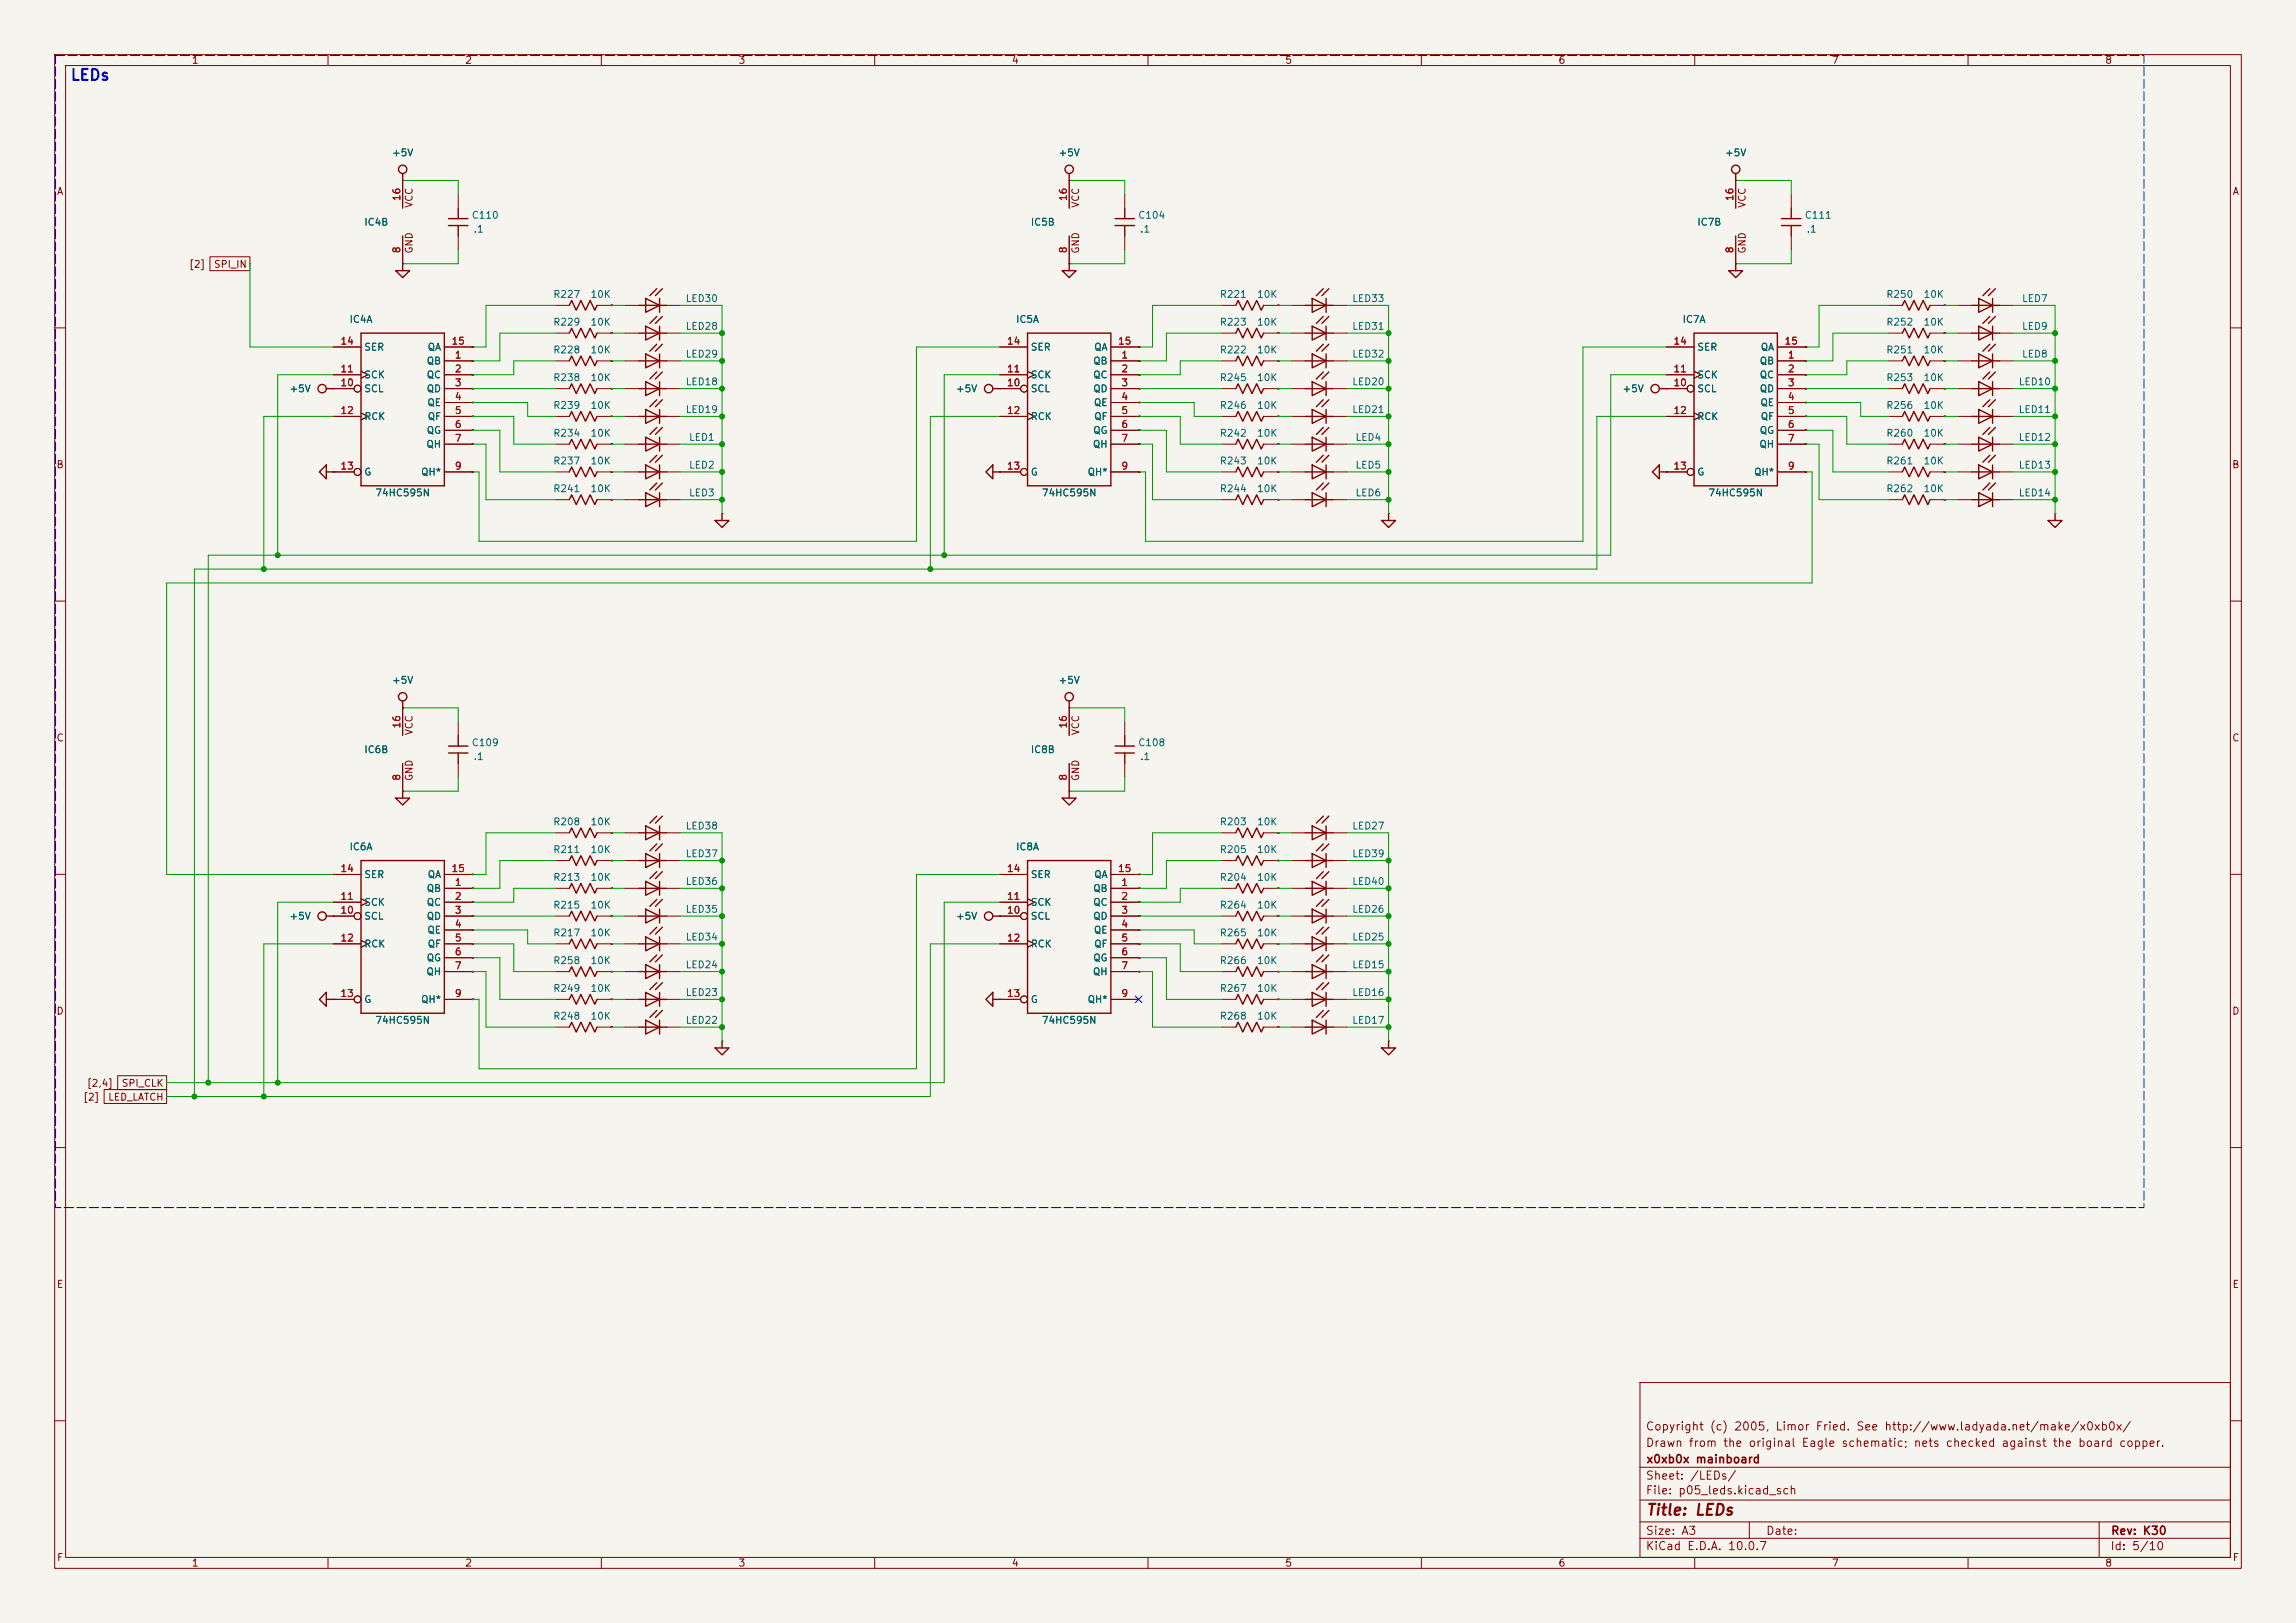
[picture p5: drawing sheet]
<svg xmlns="http://www.w3.org/2000/svg" width="420mm" height="297mm" viewBox="0 0 420 297" stroke-linecap="round" stroke-linejoin="round" font-family="sans-serif">
<defs><g id="words">
<text font-size="2" fill="#0000c2" x="12.8" y="15.2">LEDs</text>
<text font-size="2" fill="#840000" x="301" y="277.8">Title: LEDs</text>
<g font-size="1.5" fill="#840000">
<text x="300.9" y="262.1">Copyright (c) 2005, Limor Fried. See http://www.ladyada.net/make/x0xb0x/</text>
<text x="300.9" y="265.1">Drawn from the original Eagle schematic; nets checked against the board copper.</text>
<text x="301" y="268.1">x0xb0x mainboard</text>
<text x="300.9" y="273.8">File: p05_leds.kicad_sch</text>
<text x="300.9" y="271.1">Sheet: /LEDs/</text>
<text x="300.9" y="281.2">Size: A3</text>
<text x="322.9" y="281.2">Date:</text>
<text x="386" y="281.2">Rev: K30</text>
<text x="300.9" y="284">KiCad E.D.A. 10.0.7</text>
<text x="385.9" y="284">Id: 5/10</text>
</g>
<g font-size="1.3" fill="#840000">
<text x="35" y="12">1</text>
<text x="85" y="12">2</text>
<text x="135" y="12">3</text>
<text x="185" y="12">4</text>
<text x="235" y="12">5</text>
<text x="285" y="12">6</text>
<text x="335" y="12">7</text>
<text x="385" y="12">8</text>
<text x="10.3" y="36">A</text>
<text x="408.3" y="36">A</text>
<text x="75.8" y="38.1" transform="rotate(-90 75.8 38.1)">VCC</text>
<text x="197.7" y="38.1" transform="rotate(-90 197.7 38.1)">VCC</text>
<text x="319.6" y="38.1" transform="rotate(-90 319.6 38.1)">VCC</text>
<text x="75.8" y="46.5" transform="rotate(-90 75.8 46.5)">GND</text>
<text x="197.7" y="46.5" transform="rotate(-90 197.7 46.5)">GND</text>
<text x="319.6" y="46.5" transform="rotate(-90 319.6 46.5)">GND</text>
<text x="34.5" y="49.3">[2]</text>
<text x="39" y="49.3">SPI_IN</text>
<text x="10.2" y="86">B</text>
<text x="408.2" y="86">B</text>
<text x="10.2" y="136">C</text>
<text x="75.8" y="134.6" transform="rotate(-90 75.8 134.6)">VCC</text>
<text x="197.7" y="134.6" transform="rotate(-90 197.7 134.6)">VCC</text>
<text x="408.2" y="136">C</text>
<text x="75.8" y="143" transform="rotate(-90 75.8 143)">GND</text>
<text x="197.7" y="143" transform="rotate(-90 197.7 143)">GND</text>
<text x="10.2" y="186">D</text>
<text x="408.2" y="186">D</text>
<text x="15.1" y="201.7">[2]</text>
<text x="15.8" y="199.2">[2,4]</text>
<text x="19.7" y="201.7">LED_LATCH</text>
<text x="22.2" y="199.2">SPI_CLK</text>
<text x="10.3" y="236">E</text>
<text x="408.3" y="236">E</text>
<text x="10.3" y="286">F</text>
<text x="35" y="287">1</text>
<text x="85" y="287">2</text>
<text x="135" y="287">3</text>
<text x="185" y="287">4</text>
<text x="235" y="287">5</text>
<text x="285" y="287">6</text>
<text x="335" y="287">7</text>
<text x="385" y="287">8</text>
<text x="408.3" y="286">F</text>
</g>
<g font-size="1.3" fill="#006464">
<text x="71.6" y="28.9">+5V</text>
<text x="193.5" y="28.9">+5V</text>
<text x="315.4" y="28.9">+5V</text>
<text x="66.5" y="41.6">IC4B</text>
<text x="86.2" y="40.3">C110</text>
<text x="188.4" y="41.6">IC5B</text>
<text x="208.1" y="40.3">C104</text>
<text x="310.4" y="41.6">IC7B</text>
<text x="330" y="40.3">C111</text>
<text x="86.5" y="42.9">.1</text>
<text x="208.4" y="42.9">.1</text>
<text x="330.4" y="42.9">.1</text>
<text x="63.8" y="59.4">IC4A</text>
<text x="101.1" y="59.9">R229</text>
<text x="101.1" y="54.8">R227</text>
<text x="107.9" y="59.9">10K</text>
<text x="107.9" y="54.8">10K</text>
<text x="125.3" y="55.6">LED30</text>
<text x="185.7" y="59.4">IC5A</text>
<text x="223" y="59.9">R223</text>
<text x="223" y="54.8">R221</text>
<text x="229.8" y="59.9">10K</text>
<text x="229.8" y="54.8">10K</text>
<text x="247.2" y="55.6">LED33</text>
<text x="307.7" y="59.4">IC7A</text>
<text x="344.9" y="59.9">R252</text>
<text x="344.9" y="54.8">R250</text>
<text x="351.7" y="59.9">10K</text>
<text x="351.7" y="54.8">10K</text>
<text x="369.8" y="55.6">LED7</text>
<text x="66.5" y="64.5">SER</text>
<text x="78.1" y="64.5">QA</text>
<text x="101.1" y="65">R228</text>
<text x="107.9" y="65">10K</text>
<text x="125.3" y="60.7">LED28</text>
<text x="125.3" y="65.7">LED29</text>
<text x="188.4" y="64.5">SER</text>
<text x="200" y="64.5">QA</text>
<text x="223" y="65">R222</text>
<text x="229.8" y="65">10K</text>
<text x="247.2" y="65.7">LED32</text>
<text x="247.2" y="60.7">LED31</text>
<text x="310.4" y="64.5">SER</text>
<text x="322" y="64.5">QA</text>
<text x="344.9" y="65">R251</text>
<text x="351.7" y="65">10K</text>
<text x="369.8" y="65.7">LED8</text>
<text x="369.8" y="60.7">LED9</text>
<text x="66.5" y="69.5">SCK</text>
<text x="77.9" y="67">QB</text>
<text x="77.9" y="69.5">QC</text>
<text x="101.1" y="70.1">R238</text>
<text x="107.9" y="70.1">10K</text>
<text x="125.3" y="70.8">LED18</text>
<text x="188.4" y="69.5">SCK</text>
<text x="199.9" y="67">QB</text>
<text x="199.9" y="69.5">QC</text>
<text x="223" y="70.1">R245</text>
<text x="229.8" y="70.1">10K</text>
<text x="247.2" y="70.8">LED20</text>
<text x="310.4" y="69.5">SCK</text>
<text x="321.8" y="67">QB</text>
<text x="321.8" y="69.5">QC</text>
<text x="344.9" y="70.1">R253</text>
<text x="351.7" y="70.1">10K</text>
<text x="369.2" y="70.8">LED10</text>
<text x="52.8" y="72.1">+5V</text>
<text x="66.5" y="72.1">SCL</text>
<text x="66.5" y="77.2">RCK</text>
<text x="77.9" y="72.1">QD</text>
<text x="78.1" y="74.6">QE</text>
<text x="78.1" y="77.2">QF</text>
<text x="101.1" y="75.1">R239</text>
<text x="107.9" y="75.1">10K</text>
<text x="125.3" y="75.9">LED19</text>
<text x="174.8" y="72.1">+5V</text>
<text x="188.4" y="72.1">SCL</text>
<text x="188.4" y="77.2">RCK</text>
<text x="199.9" y="72.1">QD</text>
<text x="200" y="74.6">QE</text>
<text x="200" y="77.2">QF</text>
<text x="223" y="75.1">R246</text>
<text x="229.8" y="75.1">10K</text>
<text x="247.2" y="75.9">LED21</text>
<text x="296.7" y="72.1">+5V</text>
<text x="310.4" y="72.1">SCL</text>
<text x="310.4" y="77.2">RCK</text>
<text x="321.8" y="72.1">QD</text>
<text x="321.9" y="74.6">QE</text>
<text x="322" y="77.2">QF</text>
<text x="344.9" y="75.1">R256</text>
<text x="351.7" y="75.1">10K</text>
<text x="369.2" y="75.9">LED11</text>
<text x="77.9" y="82.2">QH</text>
<text x="77.9" y="79.7">QG</text>
<text x="101.1" y="80.2">R234</text>
<text x="107.9" y="80.2">10K</text>
<text x="125.9" y="81">LED1</text>
<text x="199.8" y="82.2">QH</text>
<text x="199.9" y="79.7">QG</text>
<text x="223" y="80.2">R242</text>
<text x="229.8" y="80.2">10K</text>
<text x="247.8" y="81">LED4</text>
<text x="321.7" y="82.2">QH</text>
<text x="321.8" y="79.7">QG</text>
<text x="344.9" y="80.2">R260</text>
<text x="351.7" y="80.2">10K</text>
<text x="369.2" y="81">LED12</text>
<text x="66.5" y="87.3">G</text>
<text x="76.9" y="87.3">QH*</text>
<text x="101.1" y="85.3">R237</text>
<text x="107.9" y="85.3">10K</text>
<text x="125.9" y="86.1">LED2</text>
<text x="188.4" y="87.3">G</text>
<text x="198.8" y="87.3">QH*</text>
<text x="223" y="85.3">R243</text>
<text x="229.8" y="85.3">10K</text>
<text x="247.8" y="86.1">LED5</text>
<text x="310.4" y="87.3">G</text>
<text x="320.8" y="87.3">QH*</text>
<text x="344.9" y="85.3">R261</text>
<text x="351.7" y="85.3">10K</text>
<text x="369.2" y="86.1">LED13</text>
<text x="68.5" y="91.1">74HC595N</text>
<text x="101.1" y="90.4">R241</text>
<text x="107.9" y="90.4">10K</text>
<text x="125.9" y="91.1">LED3</text>
<text x="190.5" y="91.1">74HC595N</text>
<text x="223" y="90.4">R244</text>
<text x="229.8" y="90.4">10K</text>
<text x="247.8" y="91.1">LED6</text>
<text x="312.4" y="91.1">74HC595N</text>
<text x="344.9" y="90.4">R262</text>
<text x="351.7" y="90.4">10K</text>
<text x="369.2" y="91.1">LED14</text>
<text x="71.6" y="125.4">+5V</text>
<text x="193.5" y="125.4">+5V</text>
<text x="86.2" y="136.9">C109</text>
<text x="208.1" y="136.9">C108</text>
<text x="66.5" y="138.1">IC6B</text>
<text x="86.5" y="139.4">.1</text>
<text x="188.4" y="138.1">IC8B</text>
<text x="208.4" y="139.4">.1</text>
<text x="63.8" y="155.9">IC6A</text>
<text x="101.1" y="151.3">R208</text>
<text x="107.9" y="151.3">10K</text>
<text x="125.3" y="152.1">LED38</text>
<text x="185.7" y="155.9">IC8A</text>
<text x="223" y="151.3">R203</text>
<text x="229.8" y="151.3">10K</text>
<text x="247.2" y="152.1">LED27</text>
<text x="66.5" y="161">SER</text>
<text x="78.1" y="161">QA</text>
<text x="101.1" y="161.5">R213</text>
<text x="101.1" y="156.4">R211</text>
<text x="107.9" y="161.5">10K</text>
<text x="107.9" y="156.4">10K</text>
<text x="125.3" y="157.2">LED37</text>
<text x="188.4" y="161">SER</text>
<text x="200" y="161">QA</text>
<text x="223" y="161.5">R204</text>
<text x="223" y="156.4">R205</text>
<text x="229.8" y="161.5">10K</text>
<text x="229.8" y="156.4">10K</text>
<text x="247.2" y="157.2">LED39</text>
<text x="66.5" y="166.1">SCK</text>
<text x="77.9" y="163.5">QB</text>
<text x="77.9" y="166.1">QC</text>
<text x="101.1" y="166.6">R215</text>
<text x="107.9" y="166.6">10K</text>
<text x="125.3" y="167.3">LED35</text>
<text x="125.3" y="162.3">LED36</text>
<text x="188.4" y="166.1">SCK</text>
<text x="199.9" y="163.5">QB</text>
<text x="199.9" y="166.1">QC</text>
<text x="223" y="166.6">R264</text>
<text x="229.8" y="166.6">10K</text>
<text x="247.2" y="167.3">LED26</text>
<text x="247.2" y="162.3">LED40</text>
<text x="52.8" y="168.6">+5V</text>
<text x="66.5" y="168.6">SCL</text>
<text x="66.5" y="173.7">RCK</text>
<text x="77.9" y="168.6">QD</text>
<text x="78.1" y="171.1">QE</text>
<text x="78.1" y="173.7">QF</text>
<text x="101.1" y="171.7">R217</text>
<text x="107.9" y="171.7">10K</text>
<text x="125.3" y="172.4">LED34</text>
<text x="174.8" y="168.6">+5V</text>
<text x="188.4" y="168.6">SCL</text>
<text x="188.4" y="173.7">RCK</text>
<text x="199.9" y="168.6">QD</text>
<text x="200" y="171.1">QE</text>
<text x="200" y="173.7">QF</text>
<text x="223" y="171.7">R265</text>
<text x="229.8" y="171.7">10K</text>
<text x="247.2" y="172.4">LED25</text>
<text x="77.9" y="178.8">QH</text>
<text x="77.9" y="176.2">QG</text>
<text x="101.1" y="176.7">R258</text>
<text x="107.9" y="176.7">10K</text>
<text x="125.3" y="177.5">LED24</text>
<text x="199.8" y="178.8">QH</text>
<text x="199.9" y="176.2">QG</text>
<text x="223" y="176.7">R266</text>
<text x="229.8" y="176.7">10K</text>
<text x="247.2" y="177.5">LED15</text>
<text x="66.5" y="183.8">G</text>
<text x="76.9" y="183.8">QH*</text>
<text x="101.1" y="181.8">R249</text>
<text x="107.9" y="181.8">10K</text>
<text x="125.3" y="182.6">LED23</text>
<text x="188.4" y="183.8">G</text>
<text x="198.8" y="183.8">QH*</text>
<text x="223" y="181.8">R267</text>
<text x="229.8" y="181.8">10K</text>
<text x="247.2" y="182.6">LED16</text>
<text x="68.5" y="187.7">74HC595N</text>
<text x="101.1" y="186.9">R248</text>
<text x="107.9" y="186.9">10K</text>
<text x="125.3" y="187.7">LED22</text>
<text x="190.5" y="187.7">74HC595N</text>
<text x="223" y="186.9">R268</text>
<text x="229.8" y="186.9">10K</text>
<text x="247.2" y="187.7">LED17</text>
</g>
<g font-size="1.3" fill="#a90000">
<text x="73.5" y="36.9" transform="rotate(-90 73.5 36.9)">16</text>
<text x="195.4" y="36.9" transform="rotate(-90 195.4 36.9)">16</text>
<text x="317.4" y="36.9" transform="rotate(-90 317.4 36.9)">16</text>
<text x="73.5" y="46.5" transform="rotate(-90 73.5 46.5)">8</text>
<text x="195.4" y="46.5" transform="rotate(-90 195.4 46.5)">8</text>
<text x="317.4" y="46.5" transform="rotate(-90 317.4 46.5)">8</text>
<text x="62.2" y="63.4">14</text>
<text x="82.5" y="63.4">15</text>
<text x="83.1" y="65.9">1</text>
<text x="184.1" y="63.4">14</text>
<text x="204.4" y="63.4">15</text>
<text x="205" y="65.9">1</text>
<text x="306" y="63.4">14</text>
<text x="326.3" y="63.4">15</text>
<text x="326.9" y="65.9">1</text>
<text x="62.2" y="71">10</text>
<text x="62.2" y="68.4">11</text>
<text x="83.1" y="68.4">2</text>
<text x="83.1" y="71">3</text>
<text x="184.1" y="71">10</text>
<text x="184.1" y="68.4">11</text>
<text x="205" y="68.4">2</text>
<text x="205" y="71">3</text>
<text x="306" y="71">10</text>
<text x="306" y="68.4">11</text>
<text x="326.9" y="68.4">2</text>
<text x="326.9" y="71">3</text>
<text x="62.2" y="76.1">12</text>
<text x="83.1" y="73.5">4</text>
<text x="83.1" y="76.1">5</text>
<text x="184.1" y="76.1">12</text>
<text x="205" y="73.5">4</text>
<text x="205" y="76.1">5</text>
<text x="306" y="76.1">12</text>
<text x="326.9" y="73.5">4</text>
<text x="326.9" y="76.1">5</text>
<text x="83.1" y="78.6">6</text>
<text x="83.1" y="81.1">7</text>
<text x="205" y="78.6">6</text>
<text x="205" y="81.1">7</text>
<text x="326.9" y="78.6">6</text>
<text x="326.9" y="81.1">7</text>
<text x="62.2" y="86.2">13</text>
<text x="83.1" y="86.2">9</text>
<text x="184.1" y="86.2">13</text>
<text x="205" y="86.2">9</text>
<text x="306" y="86.2">13</text>
<text x="326.9" y="86.2">9</text>
<text x="73.5" y="133.4" transform="rotate(-90 73.5 133.4)">16</text>
<text x="195.4" y="133.4" transform="rotate(-90 195.4 133.4)">16</text>
<text x="73.5" y="143" transform="rotate(-90 73.5 143)">8</text>
<text x="195.4" y="143" transform="rotate(-90 195.4 143)">8</text>
<text x="62.2" y="159.9">14</text>
<text x="82.5" y="159.9">15</text>
<text x="184.1" y="159.9">14</text>
<text x="204.4" y="159.9">15</text>
<text x="62.2" y="167.5">10</text>
<text x="62.2" y="165">11</text>
<text x="83.1" y="162.4">1</text>
<text x="83.1" y="165">2</text>
<text x="83.1" y="167.5">3</text>
<text x="184.1" y="167.5">10</text>
<text x="184.1" y="165">11</text>
<text x="205" y="162.4">1</text>
<text x="205" y="165">2</text>
<text x="205" y="167.5">3</text>
<text x="62.2" y="172.6">12</text>
<text x="83.1" y="170">4</text>
<text x="83.1" y="172.6">5</text>
<text x="184.1" y="172.6">12</text>
<text x="205" y="170">4</text>
<text x="205" y="172.6">5</text>
<text x="83.1" y="175.1">6</text>
<text x="83.1" y="177.7">7</text>
<text x="205" y="175.1">6</text>
<text x="205" y="177.7">7</text>
<text x="62.2" y="182.7">13</text>
<text x="83.1" y="182.7">9</text>
<text x="184.1" y="182.7">13</text>
<text x="205" y="182.7">9</text>
</g>
</g></defs>
<path d="M0 0h420v297h-420z" fill="#f5f4ef" stroke="#f5f4ef" stroke-width=".18"/>
<g fill="none" stroke="#840000" stroke-width=".18">
<path d="M10 10h400v277h-400zM12 12h396v273h-396zM60 10v2M110 10v2M160 10v2M210 10v2M260 10v2M310 10v2M360 10v2M73.7 33h.1M73.7 33v5.1M83.8 35.6v2.5"/>
<path d="M195.6 33h.1M195.6 33v5.1M205.7 35.6v2.5M317.5 33h.1M317.5 33v5.1M327.7 35.6v2.5M38.4 47h7.3v2.5h-7.3zM73.7 48.3h.1M73.7 43.2v5.1M83.8 43.2v2.5M101.6 55.9h2.5M109.2 55.9h2.6"/>
<path d="M111.8 55.8h.3v.1h-.3zM114.3 55.9h2.5M121.9 55.9h2.6M195.6 48.3h.1M195.6 43.2v5.1M205.7 43.2v2.5M223.5 55.9h2.6M231.1 55.9h2.6M233.7 55.8h.3v.1h-.3zM236.2 55.9h2.6M243.8 55.9h2.6M317.5 48.3h.1"/>
<path d="M317.5 43.2v5.1M327.7 43.2v2.5M345.4 55.9h2.6M353.1 55.9h2.5M355.6 55.8h.3v.1h-.3zM358.1 55.9h2.6M365.8 55.9h2.5M10 60h2M61 71.1h.1M61 76.2h5M61 68.6h5M61 71.1h3.8"/>
<path d="M61 63.5h5M66 67.9l1.3 .7-1.3 .6M66 75.6l1.3 .6-1.3 .6M81.3 76.2h5.1M81.3 66h5.1M81.3 68.6h5.1M81.3 71.1h5.1M81.3 73.7h5.1M81.3 78.7h5.1M81.3 63.5h5.1M86.4 66h.3v.1h-.3zM86.4 63.4h.3v.2h-.3z"/>
<path d="M86.4 68.5h.3v.1h-.3zM86.4 78.7h.3v.1h-.3zM86.4 76.1h.3v.2h-.3zM86.4 73.6h.3v.1h-.3zM86.4 71.1h.3v.1h-.3zM101.6 76.2h2.5M101.6 66h2.5M101.6 71.1h2.5M101.6 61h2.5M109.2 76.2h2.6M109.2 66h2.6M109.2 71.1h2.6"/>
<path d="M109.2 61h2.6M111.8 66h.3v.1h-.3zM111.8 71.1h.3v.1h-.3zM111.8 60.9h.3v.1h-.3zM111.8 76.1h.3v.2h-.3zM114.3 76.2h2.5M114.3 66h2.5M114.3 71.1h2.5M114.3 61h2.5M121.9 76.2h2.6M121.9 66h2.6M121.9 71.1h2.6"/>
<path d="M121.9 61h2.6M182.9 71.1h.1M182.9 76.2h5.1M182.9 68.6h5.1M182.9 71.1h3.8M182.9 63.5h5.1M188 67.9l1.2 .7-1.2 .6M188 75.6l1.2 .6-1.2 .6M203.2 76.2h5.1M203.2 66h5.1M203.2 68.6h5.1M203.2 71.1h5.1"/>
<path d="M203.2 73.7h5.1M203.2 78.7h5.1M203.2 63.5h5.1M208.3 73.6h.3v.1h-.3zM208.3 68.5h.3v.1h-.3zM208.3 66h.3v.1h-.3zM208.3 63.4h.3v.2h-.3zM208.3 78.7h.3v.1h-.3zM208.3 76.1h.3v.2h-.3zM208.3 71.1h.3v.1h-.3zM223.5 76.2h2.6M223.5 66h2.6"/>
<path d="M223.5 71.1h2.6M223.5 61h2.6M231.1 76.2h2.6M231.1 66h2.6M231.1 71.1h2.6M231.1 61h2.6M233.7 76.1h.3v.2h-.3zM233.7 71.1h.3v.1h-.3zM233.7 66h.3v.1h-.3zM233.7 60.9h.3v.1h-.3zM236.2 76.2h2.6M236.2 66h2.6"/>
<path d="M236.2 71.1h2.6M236.2 61h2.6M243.8 76.2h2.6M243.8 66h2.6M243.8 71.1h2.6M243.8 61h2.6M304.8 71.1h.1M304.8 76.2h5.1M304.8 68.6h5.1M304.8 71.1h3.8M304.8 63.5h5.1M309.9 67.9l1.2 .7-1.2 .6"/>
<path d="M309.9 75.6l1.2 .6-1.2 .6M325.1 76.2h5.1M325.1 66h5.1M325.1 68.6h5.1M325.1 71.1h5.1M325.1 73.7h5.1M325.1 78.7h5.1M325.1 63.5h5.1M330.2 63.4h.3v.2h-.3zM330.2 76.1h.3v.2h-.3zM330.2 73.6h.3v.1h-.3zM330.2 71.1h.3v.1h-.3z"/>
<path d="M330.2 68.5h.3v.1h-.3zM330.2 66h.2v.1h-.2zM330.2 78.7h.3v.1h-.3zM345.4 76.2h2.6M345.4 66h2.6M345.4 71.1h2.6M345.4 61h2.6M353.1 76.2h2.5M353.1 66h2.5M353.1 71.1h2.5M353.1 61h2.5M355.6 76.1h.3v.2h-.3z"/>
<path d="M355.6 71.1h.3v.1h-.3zM355.6 66h.3v.1h-.3zM355.6 60.9h.3v.1h-.3zM358.1 76.2h2.6M358.1 66h2.6M358.1 71.1h2.6M358.1 61h2.6M365.8 76.2h2.5M365.8 66h2.5M365.8 71.1h2.5M365.8 61h2.5M408 60h2"/>
<path d="M61 86.4h.1M61 86.4h3.8M81.3 86.4h5.1M81.3 81.3h5.1M86.4 86.3h.3v.1h-.3zM86.4 81.2h.2v.1h-.2zM101.6 91.4h2.5M101.6 86.4h2.5M101.6 81.3h2.5M109.2 91.4h2.6M109.2 86.4h2.6M109.2 81.3h2.6"/>
<path d="M111.8 86.3h.3v.1h-.3zM111.8 91.4h.3v.1h-.3zM111.8 81.2h.3v.1h-.3zM114.3 91.4h2.5M114.3 86.4h2.5M114.3 81.3h2.5M121.9 91.4h2.6M121.9 86.4h2.6M121.9 81.3h2.6M132.1 94h.1M182.9 86.4h.1M182.9 86.4h3.8"/>
<path d="M203.2 86.4h5.1M203.2 81.3h5.1M208.3 86.3h.3v.1h-.3zM208.3 81.2h.3v.1h-.3zM223.5 91.4h2.6M223.5 86.4h2.6M223.5 81.3h2.6M231.1 91.4h2.6M231.1 86.4h2.6M231.1 81.3h2.6M233.7 81.2h.3v.1h-.3zM233.7 91.4h.3v.1h-.3z"/>
<path d="M233.7 86.3h.3v.1h-.3zM236.2 91.4h2.6M236.2 86.4h2.6M236.2 81.3h2.6M243.8 91.4h2.6M243.8 86.4h2.6M243.8 81.3h2.6M254 94h.1M304.8 86.4h.1M304.8 86.4h3.8M325.1 86.4h5.1M325.1 81.3h5.1"/>
<path d="M330.2 86.3h.3v.1h-.3zM330.2 81.2h.3v.1h-.3zM345.4 91.4h2.6M345.4 86.4h2.6M345.4 81.3h2.6M353.1 91.4h2.5M353.1 86.4h2.5M353.1 81.3h2.5M355.6 91.4h.3v.1h-.3zM355.6 86.3h.3v.1h-.3zM355.6 81.2h.3v.1h-.3zM358.1 91.4h2.6"/>
<path d="M358.1 86.4h2.6M358.1 81.3h2.6M365.8 91.4h2.5M365.8 86.4h2.5M365.8 81.3h2.5M375.9 94h.1M10 110h2M408 110h2M73.7 129.5h.1M73.7 129.5v5.1M73.7 139.7v5.1M83.8 132.1v2.5"/>
<path d="M83.8 139.7v2.5M195.6 129.5h.1M195.6 129.5v5.1M195.6 139.7v5.1M205.7 132.1v2.5M205.7 139.7v2.5M10 160h2M73.7 144.8h.1M86.4 160h.3v.1h-.3zM101.6 152.4h2.5M101.6 157.5h2.5M109.2 152.4h2.6"/>
<path d="M109.2 157.5h2.6M111.8 157.4h.3v.1h-.3zM111.8 152.3h.3v.2h-.3zM114.3 152.4h2.5M114.3 157.5h2.5M121.9 152.4h2.6M121.9 157.5h2.6M195.6 144.8h.1M208.3 160h.3v.1h-.3zM223.5 152.4h2.6M223.5 157.5h2.6M231.1 152.4h2.6"/>
<path d="M231.1 157.5h2.6M233.7 157.4h.3v.1h-.3zM233.7 152.3h.3v.2h-.3zM236.2 152.4h2.6M236.2 157.5h2.6M243.8 152.4h2.6M243.8 157.5h2.6M408 160h2M61 167.6h.1M61 160h5M61 172.7h5M61 167.6h3.8"/>
<path d="M61 165.1h5M66 164.5l1.3 .6-1.3 .6M66 172.1l1.3 .6-1.3 .7M81.3 160h5.1M81.3 172.7h5.1M81.3 162.6h5.1M81.3 177.8h5.1M81.3 167.6h5.1M81.3 165.1h5.1M81.3 170.2h5.1M81.3 175.3h5.1M86.4 177.7h.3v.2h-.3z"/>
<path d="M86.4 175.2h.3v.1h-.3zM86.4 172.7h.3v.1h-.3zM86.4 170.1h.3v.1h-.3zM86.4 167.6h.3v.1h-.3zM86.4 165h.3v.2h-.3zM86.4 162.5h.3v.1h-.3zM101.6 172.7h2.5M101.6 162.6h2.5M101.6 177.8h2.5M101.6 167.6h2.5M109.2 172.7h2.6M109.2 162.6h2.6"/>
<path d="M109.2 177.8h2.6M109.2 167.6h2.6M111.8 177.7h.3v.2h-.3zM111.8 167.6h.3v.1h-.3zM111.8 162.5h.3v.1h-.3zM111.8 172.7h.3v.1h-.3zM114.3 172.7h2.5M114.3 162.6h2.5M114.3 177.8h2.5M114.3 167.6h2.5M121.9 172.7h2.6M121.9 162.6h2.6"/>
<path d="M121.9 177.8h2.6M121.9 167.6h2.6M182.9 167.6h.1M182.9 160h5.1M182.9 172.7h5.1M182.9 167.6h3.8M182.9 165.1h5.1M188 164.5l1.2 .6-1.2 .6M188 172.1l1.2 .6-1.2 .7M203.2 160h5.1M203.2 172.7h5.1M203.2 162.6h5.1"/>
<path d="M203.2 177.8h5.1M203.2 167.6h5.1M203.2 165.1h5.1M203.2 170.2h5.1M203.2 175.3h5.1M208.3 172.7h.3v.1h-.3zM208.3 177.7h.3v.2h-.3zM208.3 175.2h.3v.1h-.3zM208.3 170.1h.3v.1h-.3zM208.3 167.6h.3v.1h-.3zM208.3 165h.3v.2h-.3zM208.3 162.5h.3v.1h-.3z"/>
<path d="M223.5 172.7h2.6M223.5 162.6h2.6M223.5 177.8h2.6M223.5 167.6h2.6M231.1 172.7h2.6M231.1 162.6h2.6M231.1 177.8h2.6M231.1 167.6h2.6M233.7 177.7h.3v.2h-.3zM233.7 172.7h.3v.1h-.3zM233.7 167.6h.3v.1h-.3zM233.7 162.5h.3v.1h-.3z"/>
<path d="M236.2 172.7h2.6M236.2 162.6h2.6M236.2 177.8h2.6M236.2 167.6h2.6M243.8 172.7h2.6M243.8 162.6h2.6M243.8 177.8h2.6M243.8 167.6h2.6M19 199.4h11.5v2.5h-11.5zM21.5 196.8h9v2.6h-9zM61 182.9h.1M61 182.9h3.8"/>
<path d="M81.3 182.9h5.1M86.4 182.8h.3v.1h-.3zM101.6 188h2.5M101.6 182.9h2.5M109.2 188h2.6M109.2 182.9h2.6M111.8 187.9h.3v.1h-.3zM111.8 182.8h.3v.1h-.3zM114.3 188h2.5M114.3 182.9h2.5M121.9 188h2.6M121.9 182.9h2.6"/>
<path d="M132.1 190.5h.1M182.9 182.9h.1M182.9 182.9h3.8M203.2 182.9h5.1M223.5 188h2.6M223.5 182.9h2.6M231.1 188h2.6M231.1 182.9h2.6M233.7 182.8h.3v.1h-.3zM233.7 187.9h.3v.1h-.3zM236.2 188h2.6M236.2 182.9h2.6"/>
<path d="M243.8 188h2.6M243.8 182.9h2.6M254 190.5h.1M10 210h2M408 210h2M300 253h108v32h-108zM10 260h2M300 278.5h108M300 274.5h108M300 268.5h108M320 278.5v3M384 278.5v6.5"/>
<path d="M408 260h2M60 285v2M110 285v2M160 285v2M210 285v2M260 285v2M300 281.5h108M310 285v2M360 285v2"/>
<circle cx="65.4" cy="71.1" r=".63"/>
<circle cx="187.3" cy="71.1" r=".63"/>
<circle cx="309.2" cy="71.1" r=".63"/>
<circle cx="65.4" cy="86.4" r=".63"/>
<circle cx="187.3" cy="86.4" r=".63"/>
<circle cx="309.2" cy="86.4" r=".63"/>
<circle cx="65.4" cy="167.6" r=".63"/>
<circle cx="187.3" cy="167.6" r=".63"/>
<circle cx="65.4" cy="182.9" r=".63"/>
<circle cx="187.3" cy="182.9" r=".63"/>
</g>
<g fill="none" stroke="#840000" stroke-width=".25">
<path d="M73.7 31.8v1.2M83.8 38.1v1.9M195.6 31.8v1.2M205.7 38.1v1.9M317.5 31.8v1.2M327.7 38.1v1.9M72.4 49.5h2.5l-1.2 1.3zM73.7 48.3v1.2M82 41.3h3.6M82 40h3.6M83.8 41.3v1.9M104.1 55.9l.5-.9 .8 1.8 .9-1.8 .8 1.8 .8-1.8 .9 1.8 .4-.9"/>
<path d="M116.8 55.9h5.1M118.1 59.7l2.5 1.3-2.5 1.2zM118.1 54.6l2.5 1.3-2.5 1.3zM120.1 57.9l-1.2 1.3M120.1 52.8l-1.2 1.3M120.6 54.6v2.6M120.6 59.7v2.5M121.2 57.9l-1.3 1.3M121.2 52.8l-1.3 1.3M194.3 49.5h2.5l-1.2 1.3zM195.6 48.3v1.2M204 41.3h3.5"/>
<path d="M204 40h3.5M205.7 41.3v1.9M226.1 55.9l.4-.9 .8 1.8 .9-1.8 .8 1.8 .9-1.8 .8 1.8 .4-.9M238.8 55.9h5M240 54.6l2.6 1.3-2.6 1.3zM240 59.7l2.6 1.3-2.6 1.2zM242.1 52.8l-1.3 1.3M242.1 57.9l-1.3 1.3M242.6 54.6v2.6M242.6 59.7v2.5M243.1 52.8l-1.3 1.3M243.1 57.9l-1.3 1.3"/>
<path d="M316.2 49.5h2.6l-1.3 1.3zM317.5 48.3v1.2M325.9 41.3h3.5M325.9 40h3.5M327.7 41.3v1.9M348 55.9l.4-.9 .8 1.8 .9-1.8 .8 1.8 .9-1.8 .8 1.8 .5-.9M360.7 55.9h5.1M361.9 59.7l2.6 1.3-2.6 1.2zM361.9 54.6l2.6 1.3-2.6 1.3zM364 57.9l-1.3 1.3M364 52.8l-1.3 1.3M364.5 54.6v2.6"/>
<path d="M364.5 59.7v2.5M365 57.9l-1.3 1.3M365 52.8l-1.3 1.3M59.7 71.1h1.3M66 61h15.3v27.9h-15.3zM104.1 66l.5-.8 .8 1.7 .9-1.7 .8 1.7 .8-1.7 .9 1.7 .4-.9M104.1 71.1l.5-.9 .8 1.8 .9-1.8 .8 1.8 .8-1.8 .9 1.8 .4-.9M104.1 76.2l.5-.9 .8 1.8 .9-1.8 .8 1.8 .8-1.8 .9 1.8 .4-.9M104.1 61l.5-.9 .8 1.7 .9-1.7 .8 1.7 .8-1.7 .9 1.7 .4-.8M116.8 76.2h5.1M116.8 71.1h5.1M116.8 61h5.1"/>
<path d="M116.8 66h5.1M118.1 69.9l2.5 1.2-2.5 1.3zM118.1 74.9l2.5 1.3-2.5 1.3zM118.1 64.8l2.5 1.2-2.5 1.3zM120.1 78.2l-1.2 1.3M120.1 68.1l-1.2 1.2M120.1 73.2l-1.2 1.2M120.1 63l-1.2 1.3M120.6 64.8v2.5M120.6 69.9v2.5M120.6 74.9v2.6M121.2 78.2l-1.3 1.3"/>
<path d="M121.2 68.1l-1.3 1.2M121.2 73.2l-1.3 1.2M121.2 63l-1.3 1.3M181.6 71.1h1.3M188 61h15.2v27.9h-15.2zM226.1 76.2l.4-.9 .8 1.8 .9-1.8 .8 1.8 .9-1.8 .8 1.8 .4-.9M226.1 66l.4-.8 .8 1.7 .9-1.7 .8 1.7 .9-1.7 .8 1.7 .4-.9M226.1 71.1l.4-.9 .8 1.8 .9-1.8 .8 1.8 .9-1.8 .8 1.8 .4-.9M226.1 61l.4-.9 .8 1.7 .9-1.7 .8 1.7 .9-1.7 .8 1.7 .4-.8M238.8 76.2h5M238.8 71.1h5M238.8 61h5"/>
<path d="M238.8 66h5M240 74.9l2.6 1.3-2.6 1.3zM240 64.8l2.6 1.2-2.6 1.3zM240 69.9l2.6 1.2-2.6 1.3zM242.1 73.2l-1.3 1.2M242.1 63l-1.3 1.3M242.1 78.2l-1.3 1.3M242.1 68.1l-1.3 1.2M242.6 64.8v2.5M242.6 69.9v2.5M242.6 74.9v2.6M243.1 73.2l-1.3 1.2"/>
<path d="M243.1 78.2l-1.3 1.3M243.1 63l-1.3 1.3M243.1 68.1l-1.3 1.2M303.5 71.1h1.3M309.9 61h15.2v27.9h-15.2zM348 76.2l.4-.9 .8 1.8 .9-1.8 .8 1.8 .9-1.8 .8 1.8 .5-.9M348 61l.4-.9 .8 1.7 .9-1.7 .8 1.7 .9-1.7 .8 1.7 .5-.8M348 66l.4-.8 .8 1.7 .9-1.7 .8 1.7 .9-1.7 .8 1.7 .5-.9M348 71.1l.4-.9 .8 1.8 .9-1.8 .8 1.8 .9-1.8 .8 1.8 .5-.9M360.7 76.2h5.1M360.7 71.1h5.1M360.7 61h5.1"/>
<path d="M360.7 66h5.1M361.9 64.8l2.6 1.2-2.6 1.3zM361.9 74.9l2.6 1.3-2.6 1.3zM361.9 69.9l2.6 1.2-2.6 1.3zM364 63l-1.3 1.3M364 73.2l-1.3 1.2M364 78.2l-1.3 1.3M364 68.1l-1.3 1.2M364.5 64.8v2.5M364.5 69.9v2.5M364.5 74.9v2.6M365 63l-1.3 1.3"/>
<path d="M365 73.2l-1.3 1.2M365 78.2l-1.3 1.3M365 68.1l-1.3 1.2M58.4 86.4l1.3-1.3v2.5zM59.7 86.4h1.3M104.1 81.3l.5-.9 .8 1.8 .9-1.8 .8 1.8 .8-1.8 .9 1.8 .4-.9M104.1 86.4l.5-.9 .8 1.7 .9-1.7 .8 1.7 .8-1.7 .9 1.7 .4-.8M104.1 91.4l.5-.8 .8 1.7 .9-1.7 .8 1.7 .8-1.7 .9 1.7 .4-.9M116.8 86.4h5.1M116.8 91.4h5.1M116.8 81.3h5.1M118.1 90.2l2.5 1.2-2.5 1.3z"/>
<path d="M118.1 80l2.5 1.3-2.5 1.3zM118.1 85.1l2.5 1.3-2.5 1.2zM120.1 88.4l-1.2 1.3M120.1 83.3l-1.2 1.3M120.6 80v2.6M120.6 85.1v2.5M120.6 90.2v2.5M121.2 88.4l-1.3 1.3M121.2 83.3l-1.3 1.3M130.8 95.3h2.5l-1.2 1.2zM132.1 94v1.3M180.3 86.4l1.3-1.3v2.5z"/>
<path d="M181.6 86.4h1.3M226.1 91.4l.4-.8 .8 1.7 .9-1.7 .8 1.7 .9-1.7 .8 1.7 .4-.9M226.1 86.4l.4-.9 .8 1.7 .9-1.7 .8 1.7 .9-1.7 .8 1.7 .4-.8M226.1 81.3l.4-.9 .8 1.8 .9-1.8 .8 1.8 .9-1.8 .8 1.8 .4-.9M238.8 86.4h5M238.8 91.4h5M238.8 81.3h5M240 85.1l2.6 1.3-2.6 1.2zM240 90.2l2.6 1.2-2.6 1.3zM240 80l2.6 1.3-2.6 1.3zM242.1 83.3l-1.3 1.3M242.1 88.4l-1.3 1.3"/>
<path d="M242.6 80v2.6M242.6 85.1v2.5M242.6 90.2v2.5M243.1 83.3l-1.3 1.3M243.1 88.4l-1.3 1.3M252.7 95.3h2.6l-1.3 1.2zM254 94v1.3M303.5 85.1v2.5l-1.2-1.2zM303.5 86.4h1.3M348 81.3l.4-.9 .8 1.8 .9-1.8 .8 1.8 .9-1.8 .8 1.8 .5-.9M348 86.4l.4-.9 .8 1.7 .9-1.7 .8 1.7 .9-1.7 .8 1.7 .5-.8M348 91.4l.4-.8 .8 1.7 .9-1.7 .8 1.7 .9-1.7 .8 1.7 .5-.9"/>
<path d="M360.7 86.4h5.1M360.7 91.4h5.1M360.7 81.3h5.1M361.9 90.2l2.6 1.2-2.6 1.3zM361.9 80l2.6 1.3-2.6 1.3zM361.9 85.1l2.6 1.3-2.6 1.2zM364 88.4l-1.3 1.3M364 83.3l-1.3 1.3M364.5 80v2.6M364.5 85.1v2.5M364.5 90.2v2.5M365 88.4l-1.3 1.3"/>
<path d="M365 83.3l-1.3 1.3M374.6 95.3h2.6l-1.3 1.2zM375.9 94v1.3M73.7 128.3v1.2M82 137.8h3.6M82 136.5h3.6M83.8 134.6v1.9M83.8 137.8v1.9M195.6 128.3v1.2M204 137.8h3.5M204 136.5h3.5M205.7 134.6v1.9"/>
<path d="M205.7 137.8v1.9M66 157.5h15.3v27.9h-15.3zM72.4 146.1h2.5l-1.2 1.2zM73.7 144.8v1.3M104.1 152.4l.5-.9 .8 1.8 .9-1.8 .8 1.8 .8-1.8 .9 1.8 .4-.9M104.1 157.5l.5-.9 .8 1.8 .9-1.8 .8 1.8 .8-1.8 .9 1.8 .4-.9M116.8 152.4h5.1M116.8 157.5h5.1M118.1 151.1l2.5 1.3-2.5 1.3zM118.1 156.2l2.5 1.3-2.5 1.3zM120.1 149.4l-1.2 1.2M120.1 154.4l-1.2 1.3"/>
<path d="M120.1 159.5l-1.2 1.3M120.6 151.1v2.6M120.6 156.2v2.6M121.2 149.4l-1.3 1.2M121.2 154.4l-1.3 1.3M121.2 159.5l-1.3 1.3M188 157.5h15.2v27.9h-15.2zM194.3 146.1h2.5l-1.2 1.2zM195.6 144.8v1.3M226.1 152.4l.4-.9 .8 1.8 .9-1.8 .8 1.8 .9-1.8 .8 1.8 .4-.9M226.1 157.5l.4-.9 .8 1.8 .9-1.8 .8 1.8 .9-1.8 .8 1.8 .4-.9M238.8 152.4h5"/>
<path d="M238.8 157.5h5M240 151.1l2.6 1.3-2.6 1.3zM240 156.2l2.6 1.3-2.6 1.3zM242.1 149.4l-1.3 1.2M242.1 159.5l-1.3 1.3M242.1 154.4l-1.3 1.3M242.6 151.1v2.6M242.6 156.2v2.6M243.1 149.4l-1.3 1.2M243.1 159.5l-1.3 1.3M243.1 154.4l-1.3 1.3M59.7 167.6h1.3"/>
<path d="M104.1 177.8l.5-.9 .8 1.8 .9-1.8 .8 1.8 .8-1.8 .9 1.8 .4-.9M104.1 162.6l.5-.9 .8 1.7 .9-1.7 .8 1.7 .8-1.7 .9 1.7 .4-.8M104.1 172.7l.5-.9 .8 1.8 .9-1.8 .8 1.8 .8-1.8 .9 1.8 .4-.9M104.1 167.6l.5-.8 .8 1.7 .9-1.7 .8 1.7 .8-1.7 .9 1.7 .4-.9M116.8 172.7h5.1M116.8 167.6h5.1M116.8 162.6h5.1M116.8 177.8h5.1M118.1 166.4l2.5 1.2-2.5 1.3zM118.1 171.5l2.5 1.2-2.5 1.3zM118.1 176.5l2.5 1.3-2.5 1.3zM118.1 161.3l2.5 1.3-2.5 1.2z"/>
<path d="M120.1 179.8l-1.2 1.3M120.1 164.6l-1.2 1.3M120.1 169.7l-1.2 1.2M120.1 174.8l-1.2 1.2M120.6 161.3v2.5M120.6 166.4v2.5M120.6 171.5v2.5M120.6 176.5v2.6M121.2 179.8l-1.3 1.3M121.2 164.6l-1.3 1.3M121.2 169.7l-1.3 1.2M121.2 174.8l-1.3 1.2"/>
<path d="M181.6 167.6h1.3M226.1 172.7l.4-.9 .8 1.8 .9-1.8 .8 1.8 .9-1.8 .8 1.8 .4-.9M226.1 162.6l.4-.9 .8 1.7 .9-1.7 .8 1.7 .9-1.7 .8 1.7 .4-.8M226.1 177.8l.4-.9 .8 1.8 .9-1.8 .8 1.8 .9-1.8 .8 1.8 .4-.9M226.1 167.6l.4-.8 .8 1.7 .9-1.7 .8 1.7 .9-1.7 .8 1.7 .4-.9M238.8 172.7h5M238.8 167.6h5M238.8 162.6h5M238.8 177.8h5M240 171.5l2.6 1.2-2.6 1.3zM240 166.4l2.6 1.2-2.6 1.3zM240 161.3l2.6 1.3-2.6 1.2z"/>
<path d="M240 176.5l2.6 1.3-2.6 1.3zM242.1 169.7l-1.3 1.2M242.1 164.6l-1.3 1.3M242.1 174.8l-1.3 1.2M242.1 179.8l-1.3 1.3M242.6 161.3v2.5M242.6 166.4v2.5M242.6 171.5v2.5M242.6 176.5v2.6M243.1 169.7l-1.3 1.2M243.1 164.6l-1.3 1.3M243.1 174.8l-1.3 1.2"/>
<path d="M243.1 179.8l-1.3 1.3M59.7 181.6v2.6l-1.3-1.3zM59.7 182.9h1.3M104.1 188l.5-.9 .8 1.7 .9-1.7 .8 1.7 .8-1.7 .9 1.7 .4-.8M104.1 182.9l.5-.9 .8 1.8 .9-1.8 .8 1.8 .8-1.8 .9 1.8 .4-.9M116.8 188h5.1M116.8 182.9h5.1M118.1 186.7l2.5 1.3-2.5 1.2zM118.1 181.6l2.5 1.3-2.5 1.3zM120.1 184.9l-1.2 1.3M120.6 181.6v2.6M120.6 186.7v2.5"/>
<path d="M121.2 184.9l-1.3 1.3M130.8 191.8h2.5l-1.2 1.2zM132.1 190.5v1.3M181.6 181.6v2.6l-1.3-1.3zM181.6 182.9h1.3M226.1 188l.4-.9 .8 1.7 .9-1.7 .8 1.7 .9-1.7 .8 1.7 .4-.8M226.1 182.9l.4-.9 .8 1.8 .9-1.8 .8 1.8 .9-1.8 .8 1.8 .4-.9M238.8 188h5M238.8 182.9h5M240 186.7l2.6 1.3-2.6 1.2zM240 181.6l2.6 1.3-2.6 1.3zM242.1 184.9l-1.3 1.3"/>
<path d="M242.6 181.6v2.6M242.6 186.7v2.5M243.1 184.9l-1.3 1.3M252.7 191.8h2.6l-1.3 1.2zM254 190.5v1.3"/>
<circle cx="73.7" cy="31" r=".76"/>
<circle cx="195.6" cy="31" r=".76"/>
<circle cx="317.5" cy="31" r=".76"/>
<circle cx="58.9" cy="71.1" r=".76"/>
<circle cx="180.8" cy="71.1" r=".76"/>
<circle cx="302.8" cy="71.1" r=".76"/>
<circle cx="73.7" cy="127.5" r=".76"/>
<circle cx="195.6" cy="127.5" r=".76"/>
<circle cx="58.9" cy="167.6" r=".76"/>
<circle cx="180.8" cy="167.6" r=".76"/>
</g>
<g fill="none" stroke="#009600" stroke-width=".18">
<path d="M73.7 33h10.1v2.6M195.6 33h10.1v2.6M317.5 33h10.2v2.6M45.7 48.3v15.2h15.3M83.8 45.7v2.6h-10.1M101.6 55.9h-12.7v7.6h-2.5M111.8 55.9h2.5M124.5 55.9h7.6v38.1M205.7 45.7v2.6h-10.1M223.5 55.9h-12.7v7.6h-2.5M233.7 55.9h2.5M246.4 55.9h7.6v38.1"/>
<path d="M327.7 45.7v2.6h-10.2M345.4 55.9h-12.7v7.6h-2.5M355.6 55.9h2.5M368.3 55.9h7.6v38.1M61 68.6h-10.2v33M61 76.2h-12.7v27.9M86.4 78.7h5v7.7h10.2M86.4 76.2h7.6v5.1h7.6M86.4 73.7h10.1v2.5h5.1M86.4 71.1h15.2M101.6 61h-10.2v5h-5M101.6 66h-7.6v2.6h-7.6"/>
<path d="M111.8 76.2h2.5M111.8 66h2.5M111.8 71.1h2.5M111.8 61h2.5M124.5 76.2h7.6M124.5 66h7.6M124.5 71.1h7.6M124.5 61h7.6M182.9 63.5h-15.3v35.6h-80v-12.7h-1.2M182.9 76.2h-12.7v27.9M182.9 68.6h-10.2v33M208.3 78.7h5.1v7.7h10.1"/>
<path d="M208.3 76.2h7.6v5.1h7.6M208.3 73.7h10.1v2.5h5.1M208.3 71.1h15.2M223.5 66h-7.6v2.6h-7.6M223.5 61h-10.1v5h-5.1M233.7 76.2h2.5M233.7 66h2.5M233.7 71.1h2.5M233.7 61h2.5M246.4 76.2h7.6M246.4 66h7.6M246.4 71.1h7.6"/>
<path d="M246.4 61h7.6M304.8 63.5h-15.2v35.6h-80.1v-12.7h-1.2M304.8 76.2h-12.7v27.9h-256.5v96.6M304.8 68.6h-10.2v33h-256.5v96.5M330.2 78.7h5.1v7.7h10.1M330.2 76.2h7.6v5.1h7.6M330.2 73.7h10.2v2.5h5M330.2 71.1h15.2M345.4 61h-10.1v5h-5.1M345.4 66h-7.6v2.6h-7.6M355.6 76.2h2.5M355.6 66h2.5"/>
<path d="M355.6 71.1h2.5M355.6 61h2.5M368.3 76.2h7.6M368.3 66h7.6M368.3 71.1h7.6M368.3 61h7.6M86.4 81.3h2.5v10.1h12.7M111.8 91.4h2.5M111.8 86.4h2.5M111.8 81.3h2.5M124.5 91.4h7.6M124.5 86.4h7.6"/>
<path d="M124.5 81.3h7.6M208.3 81.3h2.5v10.1h12.7M233.7 91.4h2.5M233.7 86.4h2.5M233.7 81.3h2.5M246.4 91.4h7.6M246.4 86.4h7.6M246.4 81.3h7.6M330.2 81.3h2.5v10.1h12.7M330.2 86.4h1.3v20.3h-301v53.3h30.5M355.6 91.4h2.5M355.6 86.4h2.5"/>
<path d="M355.6 81.3h2.5M368.3 91.4h7.6M368.3 86.4h7.6M368.3 81.3h7.6M73.7 129.5h10.1v2.6M195.6 129.5h10.1v2.6M83.8 142.2v2.6h-10.1M101.6 157.5h-10.2v5.1h-5M101.6 152.4h-12.7v7.6h-2.5M111.8 157.5h2.5M111.8 152.4h2.5M124.5 152.4h7.6v38.1"/>
<path d="M124.5 157.5h7.6M205.7 142.2v2.6h-10.1M223.5 157.5h-10.1v5.1h-5.1M223.5 152.4h-12.7v7.6h-2.5M233.7 157.5h2.5M233.7 152.4h2.5M246.4 157.5h7.6M246.4 152.4h7.6v38.1M61 165.1h-10.2v33M61 172.7h-12.7v28M86.4 172.7h7.6v5.1h7.6M86.4 170.2h10.1v2.5h5.1"/>
<path d="M86.4 175.3h5v7.6h10.2M86.4 167.6h15.2M86.4 177.8h2.5v10.2h12.7M101.6 162.6h-7.6v2.5h-7.6M111.8 172.7h2.5M111.8 167.6h2.5M111.8 162.6h2.5M111.8 177.8h2.5M124.5 172.7h7.6M124.5 167.6h7.6M124.5 162.6h7.6M124.5 177.8h7.6"/>
<path d="M182.9 165.1h-10.2v33h-142.2M182.9 172.7h-12.7v28h-139.7M182.9 160h-15.3v35.6h-80v-12.7h-1.2M208.3 172.7h7.6v5.1h7.6M208.3 170.2h10.1v2.5h5.1M208.3 167.6h15.2M208.3 177.8h2.5v10.2h12.7M208.3 175.3h5.1v7.6h10.1M223.5 162.6h-7.6v2.5h-7.6M233.7 172.7h2.5M233.7 167.6h2.5M233.7 162.6h2.5"/>
<path d="M233.7 177.8h2.5M246.4 172.7h7.6M246.4 167.6h7.6M246.4 162.6h7.6M246.4 177.8h7.6M111.8 182.9h2.5M111.8 188h2.5M124.5 182.9h7.6M124.5 188h7.6M233.7 182.9h2.5M233.7 188h2.5M246.4 182.9h7.6"/>
<path d="M246.4 188h7.6"/>
</g>
<path d="M207.7 182.3l1.2 1.2M208.9 182.3l-1.2 1.2" fill="none" stroke="#000084" stroke-width=".18"/>
<path d="M10.2 10.2h382v210.8h-382z" fill="none" stroke="#0000c2" stroke-width=".18" stroke-dasharray="1.7 .6"/>
<g fill="#009600" stroke="#009600" stroke-width=".18">
<circle cx="170.2" cy="104.1" r=".46"/>
<circle cx="172.7" cy="101.6" r=".46"/>
<circle cx="254" cy="86.4" r=".46"/>
<circle cx="254" cy="91.4" r=".46"/>
<circle cx="132.1" cy="61" r=".46"/>
<circle cx="132.1" cy="66" r=".46"/>
<circle cx="132.1" cy="71.1" r=".46"/>
<circle cx="132.1" cy="76.2" r=".46"/>
<circle cx="35.6" cy="200.7" r=".46"/>
<circle cx="38.1" cy="198.1" r=".46"/>
<circle cx="48.3" cy="200.7" r=".46"/>
<circle cx="50.8" cy="198.1" r=".46"/>
<circle cx="48.3" cy="104.1" r=".46"/>
<circle cx="50.8" cy="101.6" r=".46"/>
<circle cx="132.1" cy="188" r=".46"/>
<circle cx="132.1" cy="81.3" r=".46"/>
<circle cx="132.1" cy="91.4" r=".46"/>
<circle cx="132.1" cy="86.4" r=".46"/>
<circle cx="132.1" cy="157.5" r=".46"/>
<circle cx="132.1" cy="162.6" r=".46"/>
<circle cx="132.1" cy="167.6" r=".46"/>
<circle cx="132.1" cy="172.7" r=".46"/>
<circle cx="132.1" cy="177.8" r=".46"/>
<circle cx="132.1" cy="182.9" r=".46"/>
<circle cx="254" cy="177.8" r=".46"/>
<circle cx="254" cy="182.9" r=".46"/>
<circle cx="254" cy="188" r=".46"/>
<circle cx="375.9" cy="86.4" r=".46"/>
<circle cx="375.9" cy="91.4" r=".46"/>
<circle cx="375.9" cy="61" r=".46"/>
<circle cx="375.9" cy="66" r=".46"/>
<circle cx="375.9" cy="71.1" r=".46"/>
<circle cx="375.9" cy="76.2" r=".46"/>
<circle cx="375.9" cy="81.3" r=".46"/>
<circle cx="254" cy="157.5" r=".46"/>
<circle cx="254" cy="162.6" r=".46"/>
<circle cx="254" cy="167.6" r=".46"/>
<circle cx="254" cy="172.7" r=".46"/>
<circle cx="254" cy="61" r=".46"/>
<circle cx="254" cy="66" r=".46"/>
<circle cx="254" cy="71.1" r=".46"/>
<circle cx="254" cy="76.2" r=".46"/>
<circle cx="254" cy="81.3" r=".46"/>
</g>
<use href="#words"/>
</svg>
